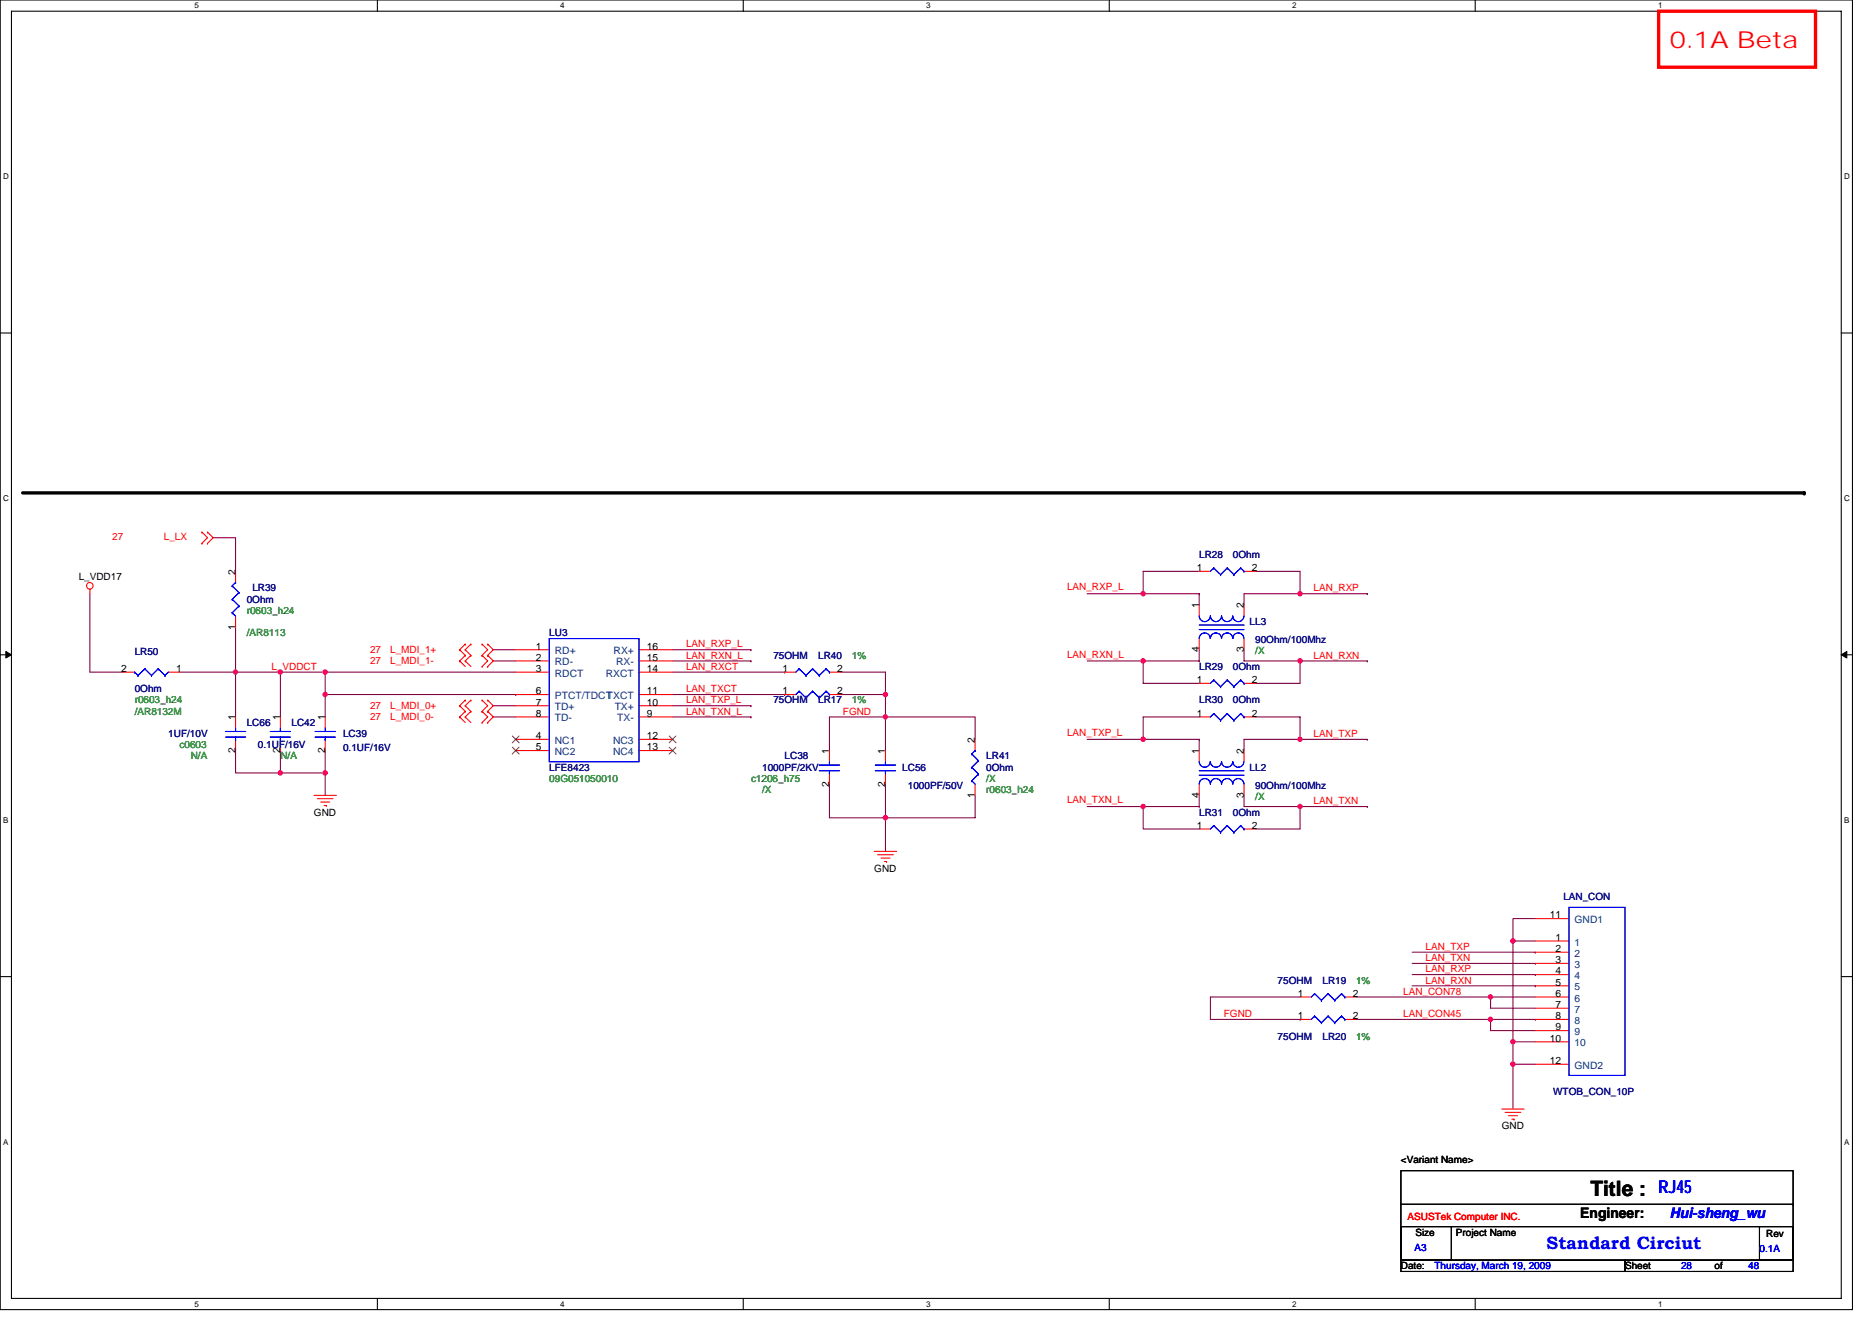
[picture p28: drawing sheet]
<svg xmlns="http://www.w3.org/2000/svg" width="297mm" height="210mm" viewBox="0 0 297 210" stroke-linecap="round" stroke-linejoin="round" font-family="sans-serif">
<defs><g id="words">
<text font-size="3.7" fill="#f00" x="265" y="7.7">0.1A Beta</text>
<text font-size="3.4" x="252.3" y="189.8">Title :</text>
<g font-size="2.8" fill="#00f">
<text x="263.2" y="189.3">RJ45</text>
<text x="245.4" y="198.2">Standard Circiut</text>
</g>
<text font-size="2.3" x="250.7" y="193.3">Engineer:</text>
<text font-size="2.3" fill="#00f" x="265" y="193.3">Hui-sheng_wu</text>
<g font-size="1.6" fill="#f00">
<text x="17.8" y="85.7">27</text>
<text x="26" y="85.7">L_LX</text>
<text x="169.3" y="93.7">LAN_RXP_L</text>
<text x="208.4" y="93.9">LAN_RXP</text>
<text x="43.1" y="106.3">L_VDDCT</text>
<text x="58.7" y="105.4">27</text>
<text x="58.7" y="103.7">27</text>
<text x="61.9" y="105.4">L_MDI_1-</text>
<text x="61.9" y="103.7">L_MDI_1+</text>
<text x="108.9" y="106.3">LAN_RXCT</text>
<text x="108.9" y="102.8">LAN_RXP_L</text>
<text x="108.9" y="104.5">LAN_RXN_L</text>
<text x="169.3" y="104.4">LAN_RXN_L</text>
<text x="208.4" y="104.5">LAN_RXN</text>
<text x="58.7" y="112.5">27</text>
<text x="61.9" y="112.5">L_MDI_0+</text>
<text x="108.9" y="109.9">LAN_TXCT</text>
<text x="108.9" y="111.7">LAN_TXP_L</text>
<text x="108.9" y="113.4">LAN_TXN_L</text>
<text x="133.7" y="113.4">FGND</text>
<text x="58.7" y="114.3">27</text>
<text x="61.9" y="114.3">L_MDI_0-</text>
<text x="169.3" y="116.8">LAN_TXP_L</text>
<text x="208.4" y="117">LAN_TXP</text>
<text x="169.3" y="127.5">LAN_TXN_L</text>
<text x="208.4" y="127.7">LAN_TXN</text>
<text x="226.2" y="154.3">LAN_RXP</text>
<text x="226.2" y="152.5">LAN_TXN</text>
<text x="226.2" y="150.8">LAN_TXP</text>
<text x="194.2" y="161.4">FGND</text>
<text x="222.6" y="161.4">LAN_CON45</text>
<text x="222.6" y="157.9">LAN_CON78</text>
<text x="226.2" y="156.1">LAN_RXN</text>
<text x="223.3" y="193.6">ASUSTek Computer INC.</text>
</g>
<g font-size="1.6" fill="#000080">
<text x="190.3" y="88.5">LR28</text>
<text x="195.6" y="88.5">0Ohm</text>
<text x="39.2" y="95.7">0Ohm</text>
<text x="40" y="93.9">LR39</text>
<text x="87.2" y="101">LU3</text>
<text x="198.3" y="99.2">LL3</text>
<text x="21.4" y="104">LR50</text>
<text x="122.7" y="104.5">75OHM</text>
<text x="129.8" y="104.5">LR40</text>
<text x="190.3" y="106.3">LR29</text>
<text x="195.6" y="106.3">0Ohm</text>
<text x="199.2" y="102">90Ohm/100Mhz</text>
<text x="21.4" y="109.9">0Ohm</text>
<text x="122.7" y="111.7">75OHM</text>
<text x="129.8" y="111.7">LR17</text>
<text x="190.3" y="111.7">LR30</text>
<text x="195.6" y="111.7">0Ohm</text>
<text x="26.7" y="117">1UF/10V</text>
<text x="39.2" y="115.2">LC66</text>
<text x="40.9" y="118.8">0.1UF/16V</text>
<text x="46.3" y="115.2">LC42</text>
<text x="54.4" y="117">LC39</text>
<text x="54.4" y="119.1">0.1UF/16V</text>
<text x="87.2" y="122.3">LFE8423</text>
<text x="120.9" y="122.3">1000PF/2KV</text>
<text x="124.5" y="120.5">LC38</text>
<text x="143.2" y="122.3">LC56</text>
<text x="144.1" y="125.2">1000PF/50V</text>
<text x="156.5" y="120.5">LR41</text>
<text x="156.5" y="122.3">0Ohm</text>
<text x="198.3" y="122.3">LL2</text>
<text x="199.2" y="125.2">90Ohm/100Mhz</text>
<text x="190.3" y="129.4">LR31</text>
<text x="195.6" y="129.4">0Ohm</text>
<text x="248.1" y="142.8">LAN_CON</text>
<text x="202.7" y="156.1">75OHM</text>
<text x="209.8" y="156.1">LR19</text>
<text x="202.7" y="165">75OHM</text>
<text x="209.8" y="165">LR20</text>
<text x="246.5" y="173.7">WTOB_CON_10P</text>
</g>
<g font-size="1.6">
<text x="12.5" y="92.1">L_VDD17</text>
<text x="37.4" y="91.2" transform="rotate(-90 37.4 91.2)">2</text>
<text x="189.9" y="90.7">1</text>
<text x="198.6" y="90.7">2</text>
<text x="37.4" y="99.9" transform="rotate(-90 37.4 99.9)">1</text>
<text x="190.3" y="96.5" transform="rotate(-90 190.3 96.5)">1</text>
<text x="197.4" y="96.5" transform="rotate(-90 197.4 96.5)">2</text>
<text x="19.2" y="106.7">2</text>
<text x="28" y="106.7">1</text>
<text x="85" y="103.1">1</text>
<text x="85" y="106.7">3</text>
<text x="85" y="104.9">2</text>
<text x="102.6" y="104.9">15</text>
<text x="102.6" y="106.7">14</text>
<text x="102.6" y="103.1">16</text>
<text x="124.1" y="106.7">1</text>
<text x="132.9" y="106.7">2</text>
<text x="190.3" y="103.5" transform="rotate(-90 190.3 103.5)">4</text>
<text x="197.4" y="103.5" transform="rotate(-90 197.4 103.5)">3</text>
<text x="85" y="110.2">6</text>
<text x="85" y="113.8">8</text>
<text x="85" y="112">7</text>
<text x="102.6" y="112">10</text>
<text x="102.6" y="113.8">9</text>
<text x="102.6" y="110.2">11</text>
<text x="124.1" y="110.2">1</text>
<text x="132.9" y="110.2">2</text>
<text x="189.9" y="108.4">1</text>
<text x="189.9" y="113.8">1</text>
<text x="198.6" y="108.4">2</text>
<text x="198.6" y="113.8">2</text>
<text x="37.4" y="119.5" transform="rotate(-90 37.4 119.5)">2</text>
<text x="37.4" y="114.3" transform="rotate(-90 37.4 114.3)">1</text>
<text x="44.5" y="119.5" transform="rotate(-90 44.5 119.5)">2</text>
<text x="44.5" y="114.3" transform="rotate(-90 44.5 114.3)">1</text>
<text x="51.6" y="119.5" transform="rotate(-90 51.6 119.5)">2</text>
<text x="51.6" y="114.3" transform="rotate(-90 51.6 114.3)">1</text>
<text x="85" y="117.3">4</text>
<text x="85" y="119.1">5</text>
<text x="102.6" y="119.1">13</text>
<text x="102.6" y="117.3">12</text>
<text x="131.6" y="119.7" transform="rotate(-90 131.6 119.7)">1</text>
<text x="140.5" y="119.7" transform="rotate(-90 140.5 119.7)">1</text>
<text x="154.7" y="117.9" transform="rotate(-90 154.7 117.9)">2</text>
<text x="190.3" y="119.7" transform="rotate(-90 190.3 119.7)">1</text>
<text x="197.4" y="119.7" transform="rotate(-90 197.4 119.7)">2</text>
<text x="131.6" y="124.8" transform="rotate(-90 131.6 124.8)">2</text>
<text x="140.5" y="124.8" transform="rotate(-90 140.5 124.8)">2</text>
<text x="49.8" y="129.4">GND</text>
<text x="154.7" y="126.6" transform="rotate(-90 154.7 126.6)">1</text>
<text x="189.9" y="131.6">1</text>
<text x="190.3" y="126.6" transform="rotate(-90 190.3 126.6)">4</text>
<text x="197.4" y="126.6" transform="rotate(-90 197.4 126.6)">3</text>
<text x="198.6" y="131.6">2</text>
<text x="138.7" y="138.3">GND</text>
<text x="245.9" y="145.8">11</text>
<text x="246.8" y="149.3">1</text>
<text x="246.8" y="151.1">2</text>
<text x="246.8" y="152.9">3</text>
<text x="246.8" y="154.7">4</text>
<text x="205.9" y="161.8">1</text>
<text x="205.9" y="158.2">1</text>
<text x="214.6" y="161.8">2</text>
<text x="214.6" y="158.2">2</text>
<text x="246.8" y="156.4">5</text>
<text x="246.8" y="158.2">6</text>
<text x="246.8" y="160">7</text>
<text x="246.8" y="161.8">8</text>
<text x="245.9" y="165.3">10</text>
<text x="246.8" y="163.6">9</text>
<text x="245.9" y="168.9">12</text>
<text x="238.3" y="179.2">GND</text>
<text x="222.3" y="184.6">&lt;Variant Name&gt;</text>
<text x="224.6" y="196.1">Size</text>
<text x="231" y="196.1">Project Name</text>
<text x="280.2" y="196.3">Rev</text>
<text x="222.3" y="201.4">Date:</text>
<text x="257.8" y="201.4">Sheet</text>
<text x="272.1" y="201.4">of</text>
</g>
<g font-size="1.6" fill="#008000">
<text x="39.2" y="97.4">r0603_h24</text>
<text x="39.2" y="101">/AR8113</text>
<text x="135.2" y="104.5">1%</text>
<text x="199.2" y="103.8">/X</text>
<text x="21.4" y="111.7">r0603_h24</text>
<text x="21.4" y="113.4">/AR8132M</text>
<text x="135.2" y="111.7">1%</text>
<text x="28.5" y="118.8">c0603</text>
<text x="30.3" y="120.5">N/A</text>
<text x="44.5" y="120.5">N/A</text>
<text x="87.2" y="124.1">09G051050010</text>
<text x="119.2" y="124.1">c1206_h75</text>
<text x="120.9" y="125.9">/X</text>
<text x="156.5" y="124.1">/X</text>
<text x="156.5" y="125.9">r0603_h24</text>
<text x="199.2" y="126.9">/X</text>
<text x="215.2" y="156.1">1%</text>
<text x="215.2" y="165">1%</text>
</g>
<g font-size="1.6" fill="#004080">
<text x="88" y="103.8">RD+</text>
<text x="88" y="107.4">RDCT</text>
<text x="88" y="105.6">RD-</text>
<text x="96.1" y="107.4">RXCT</text>
<text x="97.4" y="103.8">RX+</text>
<text x="97.8" y="105.6">RX-</text>
<text x="88" y="111">PTCT/TDCT</text>
<text x="88" y="112.7">TD+</text>
<text x="96.3" y="111">TXCT</text>
<text x="97.5" y="112.7">TX+</text>
<text x="88" y="118.1">NC1</text>
<text x="88" y="119.8">NC2</text>
<text x="88" y="114.5">TD-</text>
<text x="97.3" y="119.8">NC4</text>
<text x="97.3" y="118.1">NC3</text>
<text x="97.9" y="114.5">TX-</text>
<text x="249.8" y="146.5">GND1</text>
<text x="249.8" y="150.1">1</text>
<text x="249.8" y="151.8">2</text>
<text x="249.8" y="153.6">3</text>
<text x="249.8" y="155.4">4</text>
<text x="249.8" y="157.2">5</text>
<text x="249.8" y="159">6</text>
<text x="249.8" y="160.7">7</text>
<text x="249.8" y="162.5">8</text>
<text x="249.8" y="164.3">9</text>
<text x="249.8" y="166.1">10</text>
<text x="249.8" y="169.6">GND2</text>
</g>
<g font-size="1.6" fill="#00f">
<text x="224.4" y="198.6">A3</text>
<text x="227.6" y="201.4">Thursday, March 19, 2009</text>
<text x="266.7" y="201.4">28</text>
<text x="277.4" y="201.4">48</text>
<text x="279.2" y="198.8">0.1A</text>
</g>
<g font-size="1.3">
<text x="30.8" y="1.3">5</text>
<text x="88.9" y="1.3">4</text>
<text x="147" y="1.3">3</text>
<text x="205" y="1.3">2</text>
<text x="263.1" y="1.3">1</text>
<text x=".5" y="28.4">D</text>
<text x="292.6" y="28.4">D</text>
<text x=".5" y="79.5">C</text>
<text x="292.6" y="79.5">C</text>
<text x=".5" y="130.6">B</text>
<text x="292.6" y="130.6">B</text>
<text x=".5" y="181.7">A</text>
<text x="292.6" y="181.7">A</text>
<text x="30.8" y="207.4">5</text>
<text x="88.9" y="207.4">4</text>
<text x="147" y="207.4">3</text>
<text x="205" y="207.4">2</text>
<text x="263.1" y="207.4">1</text>
</g>
</g></defs>
<path d="M0 0h293.9v207.9h-293.9zM1.8 1.8h290.4v204.3h-290.4z" fill="none" stroke="#000" stroke-width=".17"/>
<g fill="#fff">
<path d="M30.8 .2h.7v1.4h-.7z"/>
<path d="M30.8 206.3h.7v1.4h-.7z"/>
</g>
<path d="M59.9 0v1.8M59.9 206.1v1.8" fill="none" stroke="#000" stroke-width=".17"/>
<g fill="#fff">
<path d="M88.9 .2h.7v1.4h-.7z"/>
<path d="M88.9 206.3h.7v1.4h-.7z"/>
</g>
<path d="M117.9 0v1.8M117.9 206.1v1.8" fill="none" stroke="#000" stroke-width=".17"/>
<g fill="#fff">
<path d="M147 .2h.7v1.4h-.7z"/>
<path d="M147 206.3h.7v1.4h-.7z"/>
</g>
<path d="M176 0v1.8M176 206.1v1.8" fill="none" stroke="#000" stroke-width=".17"/>
<g fill="#fff">
<path d="M205 .2h.7v1.4h-.7z"/>
<path d="M205 206.3h.7v1.4h-.7z"/>
</g>
<path d="M234.1 0v1.8M234.1 206.1v1.8" fill="none" stroke="#000" stroke-width=".17"/>
<g fill="#fff">
<path d="M263.1 .2h.7v1.4h-.7z"/>
<path d="M263.1 206.3h.7v1.4h-.7z"/>
<path d="M.5 27.3h.9v1.4h-.9z"/>
<path d="M292.6 27.3h.9v1.4h-.9z"/>
<path d="M.5 78.4h.9v1.4h-.9z"/>
<path d="M292.6 78.4h.9v1.4h-.9z"/>
</g>
<path d="M0 52.9h1.8M292.2 52.9h1.7" fill="none" stroke="#000" stroke-width=".17"/>
<g fill="#fff">
<path d="M.5 129.5h.8v1.4h-.8z"/>
<path d="M292.6 129.5h.9v1.4h-.9z"/>
</g>
<path d="M0 103.9h1.8M292.2 103.9h1.7" fill="none" stroke="#000" stroke-width=".17"/>
<path d="M.9 103.4l.9 .5-.9 .5zM292.2 103.9l.8-.5v1z" fill="#000" stroke="#000" stroke-width=".16"/>
<g fill="#fff">
<path d="M.5 180.5h.8v1.4h-.8z"/>
<path d="M292.6 180.5h.9v1.4h-.9z"/>
</g>
<path d="M0 155h1.8M292.2 155h1.7M222.3 185.8h62.2v14.2h-62.2zM222.3 191.1h62.2M222.3 194.7h8v5.3h-8zM230.5 194.7h48.7M279.2 194.7h5.3v5.3h-5.3zM279.2 194.7h.1M284.5 191.1h.1M222.3 200h35.5v1.8h-35.5zM257.8 200h26.7v1.8h-26.7z" fill="none" stroke="#000" stroke-width=".17"/>
<g fill="none" stroke="#800040" stroke-width=".17">
<path d="M14.3 94.2v12.5h5.3M33.8 85.3h3.6v5.4M37.4 99.6v7.1h7.1M172.5 94.2h17.8M181.4 94.2h.1M190.3 94.2v1.8M190.3 90.7h-8.9v3.5M190.3 94.2h.1M199.2 90.7h7.1v3.5M206.3 94.2h.1M217 94.2h-19.6v1.8M217 94.2h.1"/>
<path d="M28.5 106.7h8.9M37.4 106.7h.1M37.4 119.1v3.6h7.1M37.4 106.7v7.1M44.5 106.7v7.1M44.5 119.1v3.6h7.1M44.5 106.7h.1M44.5 106.7h7.1M51.6 106.7h30.2M51.6 106.7v3.5h30.2M51.6 106.7h.1M51.6 110.2v3.6"/>
<path d="M51.6 119.1v3.6M78.3 103.1h3.5M78.3 104.9h3.5M78.3 112h3.5M78.3 113.8h3.5M81.8 110.2h.1M106.7 113.8h12.5M106.7 106.7h17.8M106.7 110.2h17.8M106.7 103.1h12.5M106.7 104.9h12.5M106.7 112h12.5"/>
<path d="M119.2 103.1h.1M119.2 104.9h.1M119.2 112h.1M119.2 113.8h.1M124.5 106.7h.1M124.5 110.2h.1M133.4 106.7h7.1v3.5M133.4 110.2h7.1M140.5 113.8h.1M140.5 110.2h.1M140.5 113.8h-8.9v5.3M140.5 113.8v5.3"/>
<path d="M140.5 110.2v3.6M140.5 113.8h14.2v3.5M172.5 117.3h8.9M172.5 104.9h17.8M181.4 104.9h.1M181.4 104.9v3.6h8.9M181.4 117.3h.1M181.4 117.3h8.9M190.3 103.1v1.8M190.3 117.3v1.8M190.3 113.8h-8.9v3.5M190.3 104.9h.1"/>
<path d="M190.3 117.3h.1M197.4 103.1v1.8h19.6M199.2 113.8h7.1v3.5M206.3 104.9h.1M206.3 104.9v3.6h-7.1M206.3 117.3h.1M217 104.9h.1M217 117.3h-19.6v1.8M217 117.3h.1M44.5 122.7h.1M51.6 122.7h.1M51.6 122.7v3.5"/>
<path d="M131.6 124.5v5.3h8.9M140.5 129.8h.1M140.5 124.5v5.3M140.5 129.8v5.3M154.7 126.2v3.6h-14.2M172.5 128h17.8M181.4 128v3.6h8.9M181.4 128h.1M190.3 126.2v1.8M190.3 128h.1M197.4 126.2v1.8h19.6M206.3 128v3.6h-7.1"/>
<path d="M206.3 128h.1M217 128h.1M206.3 158.2h-14.2v3.6h14.2M215.2 158.2h21.3M224.1 156.5h19.5M224.1 154.7h19.5M224.1 152.9h19.5M224.1 151.1h19.5M236.5 158.2h.1M236.5 158.2v1.8h7.1M236.5 158.2h7.1M240.1 149.4h.1"/>
<path d="M243.6 156.5h.1M243.6 154.7h.1M243.6 152.9h.1M243.6 151.1h.1M243.6 145.8h-3.5v3.6M243.6 149.4h-3.5v16M206.3 161.8h.1M215.2 161.8h28.4M236.5 161.8h.1M236.5 161.8v1.8h7.1M240.1 168.9h.1M240.1 168.9v7.1"/>
<path d="M240.1 165.4h.1M240.1 168.9h3.5M243.6 161.8h.1M243.6 165.4h-3.5v3.5"/>
</g>
<g fill="#f0f" stroke="#f0f" stroke-width=".17">
<circle cx="140.5" cy="113.8" r=".35"/>
<circle cx="140.5" cy="129.8" r=".35"/>
<circle cx="140.5" cy="110.2" r=".35"/>
<circle cx="51.6" cy="110.2" r=".35"/>
<circle cx="51.6" cy="122.7" r=".35"/>
<circle cx="236.5" cy="158.2" r=".35"/>
<circle cx="206.3" cy="94.2" r=".35"/>
<circle cx="206.3" cy="104.9" r=".35"/>
<circle cx="181.4" cy="94.2" r=".35"/>
<circle cx="181.4" cy="104.9" r=".35"/>
<circle cx="206.3" cy="117.3" r=".35"/>
<circle cx="181.4" cy="117.3" r=".35"/>
<circle cx="181.4" cy="128" r=".35"/>
<circle cx="206.3" cy="128" r=".35"/>
<circle cx="51.6" cy="106.7" r=".35"/>
<circle cx="236.5" cy="161.8" r=".35"/>
<circle cx="240.1" cy="149.3" r=".35"/>
<circle cx="240.1" cy="168.9" r=".35"/>
<circle cx="240.1" cy="165.3" r=".35"/>
<circle cx="44.5" cy="106.7" r=".35"/>
<circle cx="37.4" cy="106.7" r=".35"/>
<circle cx="44.5" cy="122.7" r=".35"/>
</g>
<g fill="none" stroke="#f00" stroke-width=".17">
<path d="M14.3 93.5v.7M32 84.5h.1M32 86.2h.1M32 84.5l.9 .8-.9 .9M32.9 86.2h.1M32.9 84.5h.1M32.9 84.5l.9 .8-.9 .9M37.4 90.7v1.8M37.4 97.8v1.8M190.3 90.7h1.8M190.3 96v1.8M197.4 90.7h1.8"/>
<path d="M197.4 96v1.8M19.6 106.7h1.8M26.7 106.7h1.8M37.4 113.8v1.8M37.4 117.3v1.8M44.5 113.8v1.8M44.5 117.3v1.8M51.6 113.8v1.8M51.6 117.3v1.8M72.9 104.9h.1M72.9 103.1h.1M72.9 112h.1"/>
<path d="M72.9 113.8h.1M72.9 104.9l.9 .9M72.9 103.1l.9 .9M72.9 112l.9 .9M72.9 113.8l.9 .9M73.8 104h.1M73.8 104.9h.1M73.8 102.2h.1M73.8 103.1h.1M73.8 111.1h.1M73.8 112h.1M73.8 112.9h.1"/>
<path d="M73.8 113.8h.1M73.8 104l-.9 .9M73.8 104.9l.9 .9M73.8 102.2l-.9 .9M73.8 103.1l.9 .9M73.8 111.1l-.9 .9M73.8 112l.9 .9M73.8 112.9l-.9 .9M73.8 113.8l.9 .9M74.7 104h.1M74.7 102.2h.1M74.7 111.1h.1"/>
<path d="M74.7 112.9h.1M74.7 104l-.9 .9M74.7 102.2l-.9 .9M74.7 111.1l-.9 .9M74.7 112.9l-.9 .9M76.5 104h.1M76.5 105.8h.1M76.5 102.2h.1M76.5 111.1h.1M76.5 112.9h.1M76.5 114.7h.1M76.5 104l.9 .9-.9 .9"/>
<path d="M76.5 102.2l.9 .9-.9 .9M76.5 111.1l.9 .9-.9 .9M76.5 112.9l.9 .9-.9 .9M77.4 105.8h.1M77.4 104h.1M77.4 102.2h.1M77.4 112.9h.1M77.4 111.1h.1M77.4 114.7h.1M77.4 104l.9 .9-.9 .9M77.4 102.2l.9 .9-.9 .9M77.4 111.1l.9 .9-.9 .9"/>
<path d="M77.4 112.9l.9 .9-.9 .9M81.8 103.1h5.4M81.8 106.7h5.4M81.8 104.9h5.4M81.8 117.3h5.4M81.8 119.1h5.4M81.8 110.2h5.4M81.8 113.8h5.4M81.8 112h5.4M101.4 103.1h5.3M101.4 106.7h5.3M101.4 104.9h5.3"/>
<path d="M101.4 117.3h5.3M101.4 119.1h5.3M101.4 110.2h5.3M101.4 113.8h5.3M101.4 112h5.3M124.5 106.7h1.8M124.5 110.2h1.8M131.6 106.7h1.8M131.6 110.2h1.8M131.6 119.1v1.8M140.5 119.1v1.8M154.7 117.3v1.8"/>
<path d="M190.3 113.8h1.8M190.3 108.5h1.8M190.3 101.3v1.8M190.3 119.1v1.8M197.4 113.8h1.8M197.4 108.5h1.8M197.4 101.3v1.8M197.4 119.1v1.8M49.8 126.2h3.6M50.4 126.8h2.4M50.9 127.3h1.4M51.4 127.8h.4"/>
<path d="M51.8 127.8h.1M131.6 122.7v1.8M138.7 135.1h3.6M139.3 135.7h2.4M139.8 136.2h1.4M140.3 136.7h.4M140.5 122.7v1.8M140.7 136.7h.1M154.7 124.5v1.7M190.3 124.5v1.7M190.3 131.6h1.8M197.4 124.5v1.7"/>
<path d="M197.4 131.6h1.8M206.3 158.2h1.8M213.4 158.2h1.8M243.6 149.4h5.4M243.6 151.1h5.4M243.6 152.9h5.4M243.6 154.7h5.4M243.6 156.5h5.4M243.6 158.2h5.4M243.6 145.8h5.4M206.3 161.8h1.8M213.4 161.8h1.8"/>
<path d="M238.3 176h3.5M238.8 176.6h2.5M239.3 177.1h1.5M239.9 177.6h.3M240.2 177.6h.1M243.6 160h5.4M243.6 161.8h5.4M243.6 163.6h5.4M243.6 165.4h5.4M243.6 168.9h5.4"/>
<circle cx="14.2" cy="93" r=".52"/>
</g>
<path d="M3.6 78.2h282.7M286.3 78.2h.1" fill="none" stroke="#000" stroke-width=".53"/>
<path d="M263.2 1.8h24.9v8.9h-24.9z" fill="none" stroke="#f00" stroke-width=".53"/>
<path d="M81.3 116.8l1.1 1.1M81.3 118.6l1.1 1.1M82.4 116.8l-1.1 1.1M82.4 118.6l-1.1 1.1M106.2 118.6l1.1 1.1M106.2 116.8l1.1 1.1M107.2 118.6l-1 1.1M107.2 116.8l-1 1.1" fill="none" stroke="#804000" stroke-width=".16"/>
<g fill="none" stroke="#00f" stroke-width=".17">
<path d="M36.8 93h.1M36.8 97.3h.1M36.8 95.1h.1M36.8 93l1.1 1.1M36.8 97.3l.6 .5M36.8 95.1l1.1 1.1M37.4 92.5h.1M37.4 92.5l-.6 .5M37.9 94.1h.1M37.9 96.2h.1M37.9 94.1l-1.1 1M37.9 96.2l-1.1 1.1"/>
<path d="M190.3 99.2h7.1M190.3 99.9h7.1M190.3 97.8a.88 .88 0 0 0 .9 .9 .88 .88 0 0 0 .8-.9M192.1 97.8a.88 .88 0 0 0 .8 .9 .88 .88 0 0 0 .9-.9M192.6 90.1h.1M192.6 90.1l1.1 1.1M192.6 90.1l-.5 .6M193.7 91.2h.1M193.8 97.8a.88 .88 0 0 0 .9 .9 .88 .88 0 0 0 .9-.9 .89 .89 0 0 0 .9 .9 .89 .89 0 0 0 .9-.9M194.7 90.1h.1M194.7 90.1l1.1 1.1M194.7 90.1l-1 1.1"/>
<path d="M195.8 91.2h.1M196.9 90.1h.1M196.9 90.1l.5 .6M196.9 90.1l-1.1 1.1M197.4 90.7h.1M21.4 106.7h.1M21.4 106.7l.5 .5M21.9 107.2h.1M23 106.2h.1M23 106.2l1 1M23 106.2l-1.1 1M24 107.2h.1"/>
<path d="M25.1 106.2h.1M25.1 106.2l1.1 1M25.1 106.2l-1.1 1M26.2 107.2h.1M26.7 106.7l-.5 .5M35.8 116.1h3.2M35.8 117h3.2M37.4 115.6v.5M37.4 117.3h.1M37.4 117v.3M42.9 116.1h3.2M42.9 117h3.2"/>
<path d="M44.5 115.6v.5M44.5 117.3h.1M44.5 117v.3M50 116.1h3.2M50 117h3.2M51.6 115.6v.5M51.6 117.3h.1M51.6 117v.3M87.2 101.3h14.2v19.6h-14.2zM126.8 109.7h.1M126.8 106.2h.1M126.8 109.7l1.1 1.1"/>
<path d="M126.8 109.7l-.5 .5M126.8 106.2l1.1 1M126.8 106.2l-.5 .5M127.9 110.8h.1M127.9 107.2h.1M128.9 109.7h.1M128.9 106.2h.1M128.9 109.7l1.1 1.1M128.9 109.7l-1 1.1M128.9 106.2l1.1 1M128.9 106.2l-1 1M130 110.8h.1"/>
<path d="M130 107.2h.1M131.1 109.7h.1M131.1 106.2h.1M131.1 109.7l.5 .5M131.1 109.7l-1.1 1.1M131.1 106.2l.5 .5M131.1 106.2l-1.1 1M131.6 110.2h.1M131.6 106.7h.1M154.2 119.7h.1M154.2 119.7l1.1 1M154.7 119.1h.1"/>
<path d="M154.7 119.1l-.5 .6M190.3 101.3a.88 .88 0 0 1 .9-.8 .88 .88 0 0 1 .8 .8M192.1 101.3a.88 .88 0 0 1 .8-.8 .88 .88 0 0 1 .9 .8M192.6 107.9h.1M192.6 113.3h.1M192.6 107.9l1.1 1.1M192.6 107.9l-.5 .6M192.6 113.3l1.1 1M192.6 113.3l-.5 .5M193.7 109h.1M193.7 114.3h.1M193.8 101.3a.88 .88 0 0 1 .9-.8 .88 .88 0 0 1 .9 .8 .89 .89 0 0 1 .9-.8 .89 .89 0 0 1 .9 .8"/>
<path d="M194.7 107.9h.1M194.7 113.3h.1M194.7 107.9l1.1 1.1M194.7 107.9l-1 1.1M194.7 113.3l1.1 1M194.7 113.3l-1 1M195.8 109h.1M195.8 114.3h.1M196.9 107.9h.1M196.9 113.3h.1M196.9 107.9l.5 .6M196.9 107.9l-1.1 1.1"/>
<path d="M196.9 113.3l.5 .5M196.9 113.3l-1.1 1M197.4 108.5h.1M197.4 113.8h.1M130 121.4h3.2M130 122.3h3.2M131.6 120.9v.5M131.6 122.7h.1M131.6 122.3v.4M138.9 121.4h3.2M138.9 122.3h3.2M140.5 120.9v.5"/>
<path d="M140.5 122.7h.1M140.5 122.3v.4M154.2 123.9h.1M154.2 121.8h.1M154.2 123.9l.5 .6M154.2 121.8l1.1 1.1M155.3 120.7h.1M155.3 122.9h.1M155.3 120.7l-1.1 1.1M155.3 122.9l-1.1 1M190.3 122.3h7.1M190.3 123h7.1"/>
<path d="M190.3 120.9a.88 .88 0 0 0 .9 .9 .88 .88 0 0 0 .8-.9M190.3 124.4a.88 .88 0 0 1 .9-.8 .88 .88 0 0 1 .8 .8M192.1 120.9a.88 .88 0 0 0 .8 .9 .88 .88 0 0 0 .9-.9M192.1 124.4a.88 .88 0 0 1 .8-.8 .88 .88 0 0 1 .9 .8M192.6 131h.1M192.6 131l1.1 1.1M192.6 131l-.5 .6M193.7 132.1h.1M193.8 120.9a.88 .88 0 0 0 .9 .9 .88 .88 0 0 0 .9-.9 .89 .89 0 0 0 .9 .9 .89 .89 0 0 0 .9-.9M193.8 124.4a.88 .88 0 0 1 .9-.8 .88 .88 0 0 1 .9 .8 .89 .89 0 0 1 .9-.8 .89 .89 0 0 1 .9 .8M194.7 131h.1M194.7 131l1.1 1.1"/>
<path d="M194.7 131l-1 1.1M195.8 132.1h.1M196.9 131h.1M196.9 131l.5 .6M196.9 131l-1.1 1.1M197.4 131.6h.1M208.6 157.7h.1M208.6 157.7l1.1 1.1M208.6 157.7l-.5 .5M209.7 158.8h.1M210.7 157.7h.1M210.7 157.7l1.1 1.1"/>
<path d="M210.7 157.7l-1 1.1M211.8 158.8h.1M212.9 157.7h.1M212.9 157.7l.5 .5M212.9 157.7l-1.1 1.1M213.4 158.2h.1M249 144h8.8v26.7h-8.8zM208.6 161.3h.1M208.6 161.3l1.1 1M208.6 161.3l-.5 .5M209.7 162.3h.1M210.7 161.3h.1"/>
<path d="M210.7 161.3l1.1 1M210.7 161.3l-1 1M211.8 162.3h.1M212.9 161.3h.1M212.9 161.3l.5 .5M212.9 161.3l-1.1 1M213.4 161.8h.1"/>
</g>
<use href="#words"/>
</svg>
